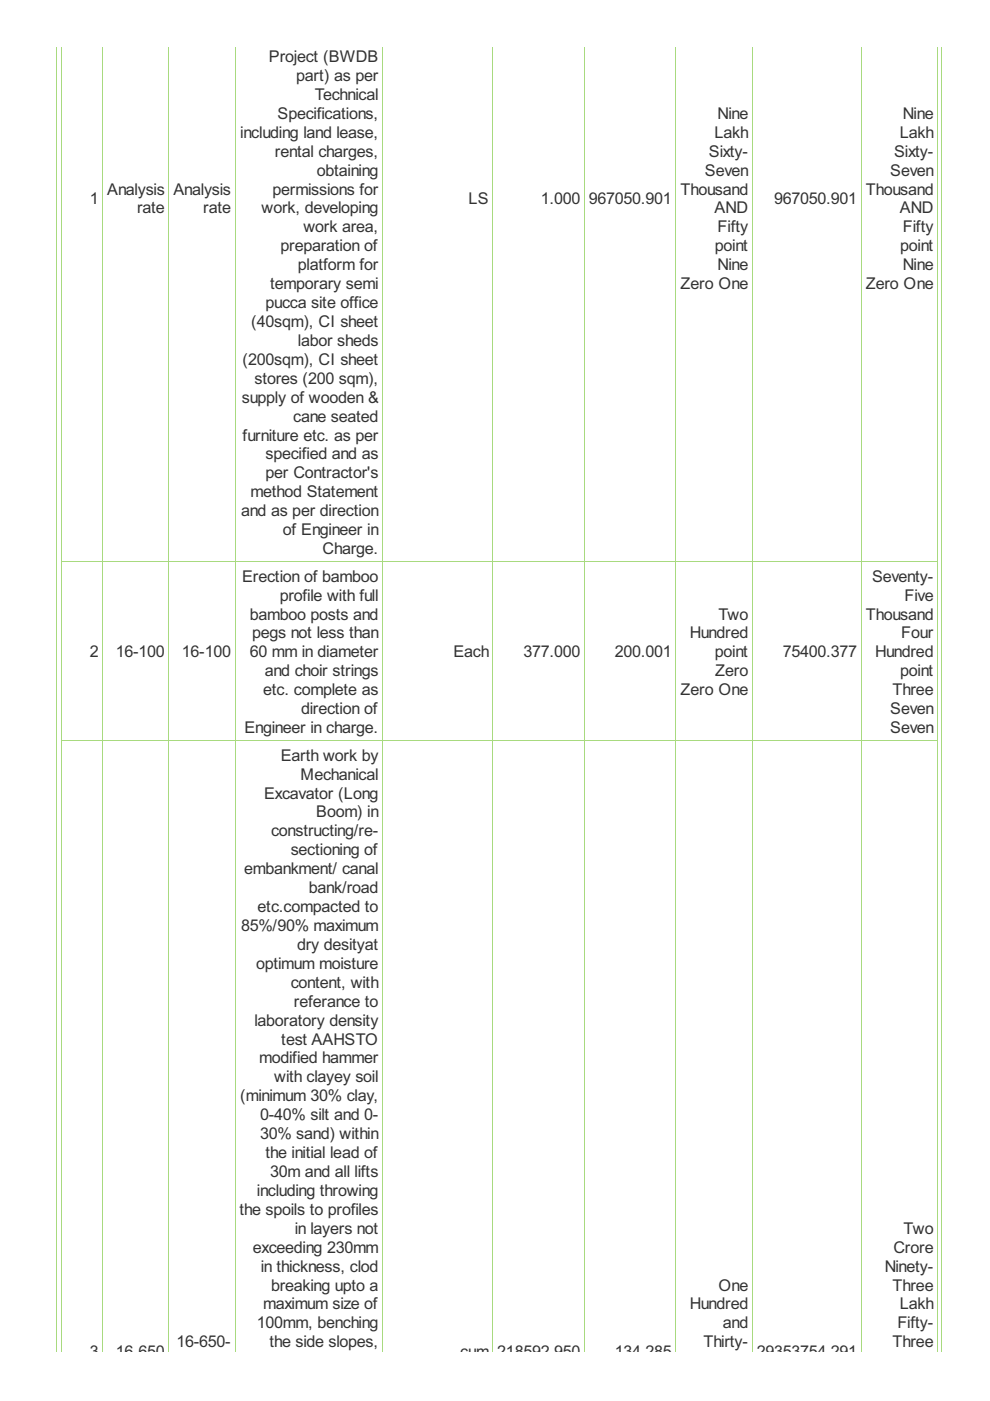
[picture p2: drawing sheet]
<svg xmlns="http://www.w3.org/2000/svg" width="210mm" height="297mm" viewBox="0 0 210 297" stroke-linecap="round" stroke-linejoin="round" font-family="sans-serif">
<defs><g id="words">
<g font-size="3.8" fill="#333">
<text x="57" y="13.2">Project (BWDB</text>
<text x="62.8" y="17.2">part) as per</text>
<text x="66.7" y="21.2">Technical</text>
<text x="50.9" y="29.2">including land lease,</text>
<text x="58.9" y="25.2">Specifications,</text>
<text x="151.5" y="29.2">Lakh</text>
<text x="152.1" y="25.2">Nine</text>
<text x="190.8" y="29.2">Lakh</text>
<text x="191.4" y="25.2">Nine</text>
<text x="58.3" y="33.2">rental charges,</text>
<text x="150.3" y="33.2">Sixty-</text>
<text x="189.6" y="33.2">Sixty-</text>
<text x="22.8" y="41.3">Analysis</text>
<text x="36.8" y="41.3">Analysis</text>
<text x="57.8" y="41.3">permissions for</text>
<text x="67.2" y="37.2">obtaining</text>
<text x="144.3" y="41.3">Thousand</text>
<text x="149.5" y="37.2">Seven</text>
<text x="183.6" y="41.3">Thousand</text>
<text x="188.8" y="37.2">Seven</text>
<text x="19" y="43.3">1</text>
<text x="29" y="45.3">rate</text>
<text x="43.1" y="45.3">rate</text>
<text x="55.5" y="45.3">work, developing</text>
<text x="99.3" y="43.3">LS</text>
<text x="114.6" y="43.3">1.000</text>
<text x="124.8" y="43.3">967050.901</text>
<text x="151.5" y="45.3">AND</text>
<text x="164.1" y="43.3">967050.901</text>
<text x="190.8" y="45.3">AND</text>
<text x="59.5" y="53.3">preparation of</text>
<text x="64.3" y="49.3">work area,</text>
<text x="151.6" y="53.3">point</text>
<text x="152.1" y="49.3">Fifty</text>
<text x="190.9" y="53.3">point</text>
<text x="191.4" y="49.3">Fifty</text>
<text x="63.2" y="57.3">platform for</text>
<text x="152.1" y="57.3">Nine</text>
<text x="191.4" y="57.3">Nine</text>
<text x="56.3" y="65.3">pucca site office</text>
<text x="57.3" y="61.3">temporary semi</text>
<text x="144.3" y="61.3">Zero One</text>
<text x="183.6" y="61.3">Zero One</text>
<text x="53.3" y="69.3">(40sqm), CI sheet</text>
<text x="51.4" y="77.4">(200sqm), CI sheet</text>
<text x="63.2" y="73.3">labor sheds</text>
<text x="54" y="81.4">stores (200 sqm),</text>
<text x="51.3" y="85.4">supply of wooden &amp;</text>
<text x="62.1" y="89.4">cane seated</text>
<text x="51.4" y="93.4">furniture etc. as per</text>
<text x="56.3" y="97.4">specified and as</text>
<text x="56.3" y="101.4">per Contractor's</text>
<text x="53.1" y="105.4">method Statement</text>
<text x="51.1" y="109.5">and as per direction</text>
<text x="60" y="113.5">of Engineer in</text>
<text x="68.4" y="117.5">Charge.</text>
<text x="51.3" y="123.3">Erection of bamboo</text>
<text x="184.9" y="123.3">Seventy-</text>
<text x="53" y="131.4">bamboo posts and</text>
<text x="59.3" y="127.3">profile with full</text>
<text x="152.3" y="131.4">Two</text>
<text x="183.6" y="131.4">Thousand</text>
<text x="191.8" y="127.3">Five</text>
<text x="53.5" y="135.4">pegs not less than</text>
<text x="146.3" y="135.4">Hundred</text>
<text x="191.1" y="135.4">Four</text>
<text x="19" y="139.4">2</text>
<text x="24.5" y="139.4">16-100</text>
<text x="38.6" y="139.4">16-100</text>
<text x="53" y="139.4">60 mm in diameter</text>
<text x="56.1" y="143.4">and choir strings</text>
<text x="96.1" y="139.4">Each</text>
<text x="111" y="139.4">377.000</text>
<text x="130.4" y="139.4">200.001</text>
<text x="151.6" y="139.4">point</text>
<text x="151.6" y="143.4">Zero</text>
<text x="166" y="139.4">75400.377</text>
<text x="185.6" y="139.4">Hundred</text>
<text x="190.9" y="143.4">point</text>
<text x="55.8" y="147.4">etc. complete as</text>
<text x="144.3" y="147.4">Zero One</text>
<text x="189.3" y="147.4">Three</text>
<text x="51.8" y="155.4">Engineer in charge.</text>
<text x="63.8" y="151.4">direction of</text>
<text x="188.8" y="151.4">Seven</text>
<text x="188.8" y="155.4">Seven</text>
<text x="59.5" y="161.3">Earth work by</text>
<text x="63.7" y="165.3">Mechanical</text>
<text x="56" y="169.3">Excavator (Long</text>
<text x="67.1" y="173.3">Boom) in</text>
<text x="57.5" y="177.3">constructing/re-</text>
<text x="51.8" y="185.4">embankment/ canal</text>
<text x="61.6" y="181.3">sectioning of</text>
<text x="65.5" y="189.4">bank/road</text>
<text x="51.1" y="197.4">85%/90% maximum</text>
<text x="54.6" y="193.4">etc.compacted to</text>
<text x="63" y="201.4">dry desityat</text>
<text x="54.3" y="205.4">optimum moisture</text>
<text x="61.6" y="209.4">content, with</text>
<text x="62.3" y="213.4">referance to</text>
<text x="54" y="217.4">laboratory density</text>
<text x="59.6" y="221.5">test AAHSTO</text>
<text x="55" y="225.5">modified hammer</text>
<text x="50.9" y="233.5">(minimum 30% clay,</text>
<text x="58.1" y="229.5">with clayey soil</text>
<text x="55.1" y="237.5">0-40% silt and 0-</text>
<text x="55.1" y="241.5">30% sand) within</text>
<text x="56.3" y="245.5">the initial lead of</text>
<text x="57.3" y="249.5">30m and all lifts</text>
<text x="50.8" y="257.6">the spoils to profiles</text>
<text x="54.5" y="253.6">including throwing</text>
<text x="62.5" y="261.6">in layers not</text>
<text x="191.6" y="261.6">Two</text>
<text x="53.6" y="265.6">exceeding 230mm</text>
<text x="55.3" y="269.6">in thickness, clod</text>
<text x="187.6" y="269.6">Ninety-</text>
<text x="189.4" y="265.6">Crore</text>
<text x="57.5" y="273.6">breaking upto a</text>
<text x="152.3" y="273.6">One</text>
<text x="189.3" y="273.6">Three</text>
<text x="54.5" y="281.6">100mm, benching</text>
<text x="55.8" y="277.6">maximum size of</text>
<text x="146.3" y="277.6">Hundred</text>
<text x="153.3" y="281.6">and</text>
<text x="190.3" y="281.6">Fifty-</text>
<text x="190.8" y="277.6">Lakh</text>
<text x="19" y="287.7">3</text>
<text x="24.5" y="287.7">16-650</text>
<text x="37.4" y="285.7">16-650-</text>
<text x="57.1" y="285.7">the side slopes,</text>
<text x="97.6" y="287.7">cum 218592.950</text>
<text x="130.4" y="287.7">134.285</text>
<text x="149.1" y="285.7">Thirty-</text>
<text x="160.4" y="287.7">29353754.291</text>
<text x="189.3" y="285.7">Three</text>
</g>
</g></defs>
<g fill="none" stroke="#a8da7f" stroke-width=".21">
<path d="M12.1 9.9v276.6M13.1 9.9v276.6M21.8 9.9v276.6M35.8 9.9v276.6M49.9 9.9v276.6M81.1 9.9v276.6M104.5 9.9v276.6M123.9 9.9v276.6M143.3 9.9v276.6M159.5 9.9v276.6M182.6 9.9v276.6M198.8 9.9v276.6"/>
<path d="M199.6 9.9v276.6M13 119.1h185.9M13 157h185.9"/>
</g>
<use href="#words"/>
</svg>
